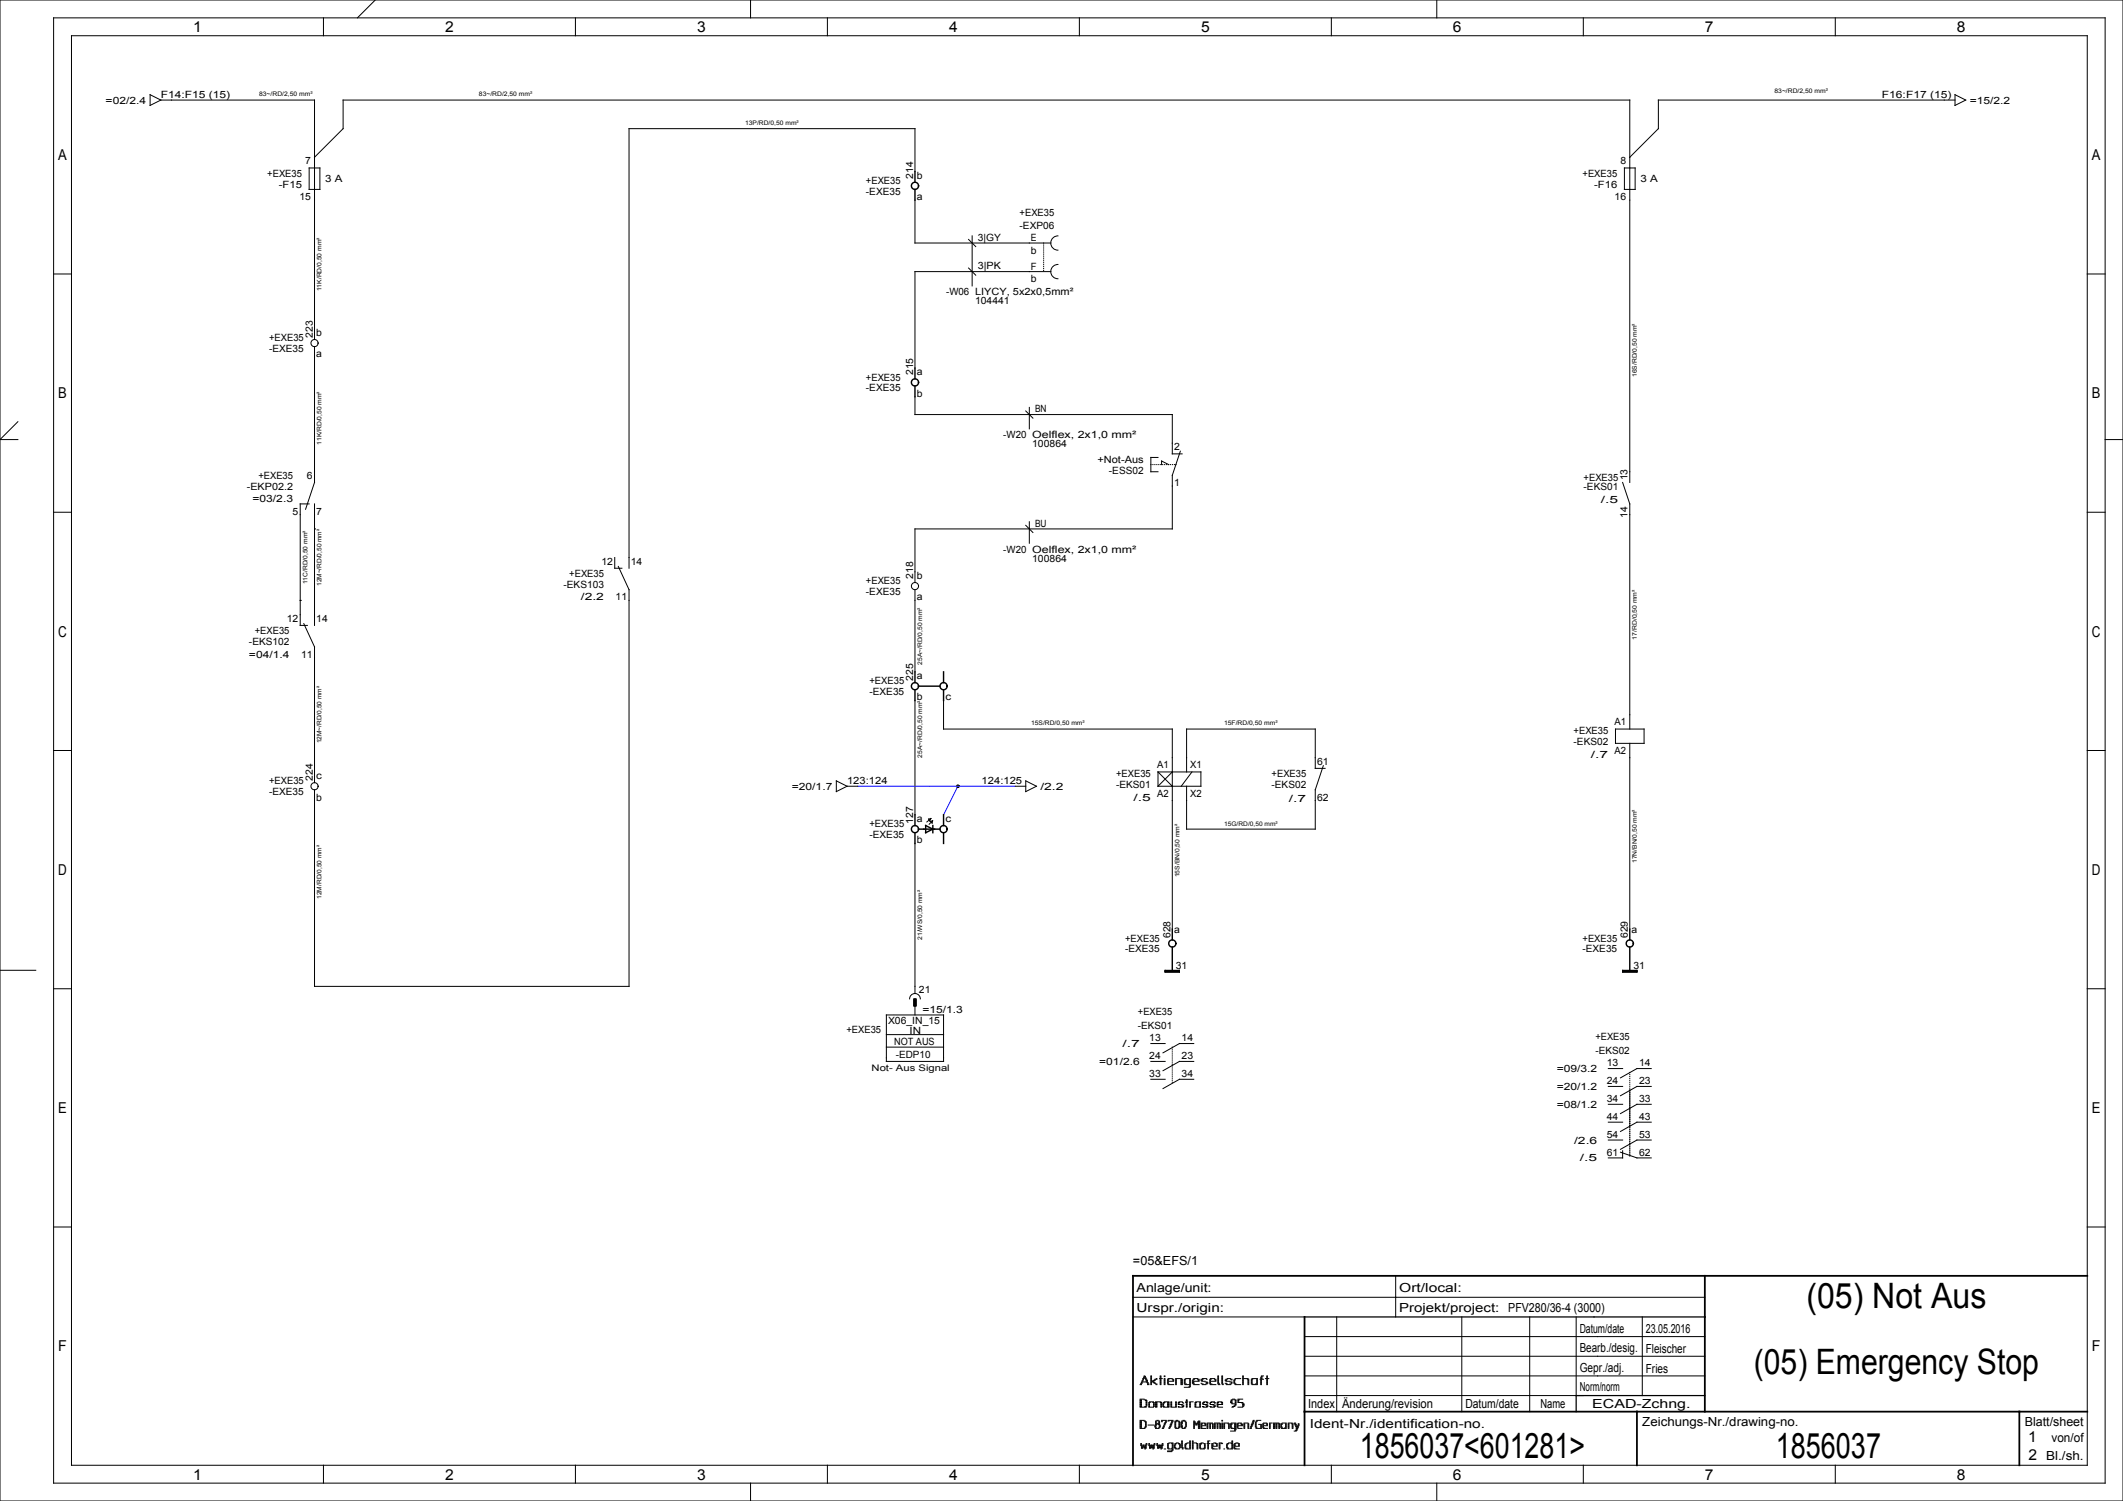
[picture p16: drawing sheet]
<svg xmlns="http://www.w3.org/2000/svg" width="594mm" height="420mm" viewBox="0 0 594 420" stroke-linecap="round" stroke-linejoin="round" font-family="sans-serif">
<defs><g id="words">
<g font-size="9.8">
<text x="505.4" y="365.9">(05) Not Aus</text>
<text x="490.7" y="384.4">(05) Emergency Stop</text>
<text x="380.5" y="408">1856037&lt;601281&gt;</text>
<text x="496.9" y="408">1856037</text>
</g>
<g font-size="4.2">
<text x="54" y="9">1</text>
<text x="124.5" y="9">2</text>
<text x="195" y="9">3</text>
<text x="265.5" y="9">4</text>
<text x="336" y="9">5</text>
<text x="406.5" y="9">6</text>
<text x="477" y="9">7</text>
<text x="547.5" y="9">8</text>
<text x="16.3" y="44.8">A</text>
<text x="585.3" y="44.8">A</text>
<text x="16.3" y="111.5">B</text>
<text x="585.3" y="111.5">B</text>
<text x="16.3" y="178.2">C</text>
<text x="585.3" y="178.2">C</text>
<text x="16.3" y="244.8">D</text>
<text x="585.3" y="244.8">D</text>
<text x="16.3" y="311.5">E</text>
<text x="585.3" y="311.5">E</text>
<text x="16.3" y="378.2">F</text>
<text x="585.3" y="378.2">F</text>
<text x="567.5" y="403.5">1</text>
<text x="54" y="414">1</text>
<text x="124.5" y="414">2</text>
<text x="195" y="414">3</text>
<text x="265.5" y="414">4</text>
<text x="336" y="414">5</text>
<text x="406.5" y="414">6</text>
<text x="477" y="414">7</text>
<text x="547.5" y="414">8</text>
<text x="567.5" y="408.5">2</text>
</g>
<g font-size="3.5">
<text x="317" y="354">=05&amp;EFS/1</text>
<text x="318" y="361.5">Anlage/unit:</text>
<text x="391.5" y="361.5">Ort/local:</text>
<text x="318" y="367">Urspr./origin:</text>
<text x="391.5" y="367">Projekt/project:</text>
<text x="422" y="367">PFV280/36-4 (3000)</text>
<text x="442" y="372.9">Datum/date</text>
<text x="460.5" y="373">23.05.2016</text>
<text x="442" y="383.9">Gepr./adj.</text>
<text x="442" y="378.4">Bearb./desig.</text>
<text x="460.5" y="378.5">Fleischer</text>
<text x="442" y="389.3">Norm/norm</text>
<text x="460.5" y="384">Fries</text>
<text x="366" y="394">Index</text>
<text x="375.5" y="394">Änderung/revision</text>
<text x="410" y="394">Datum/date</text>
<text x="431" y="394">Name</text>
<text x="445.5" y="394">ECAD-Zchng.</text>
<text x="366.5" y="399.5">Ident-Nr./identification-no.</text>
<text x="459.5" y="399">Zeichungs-Nr./drawing-no.</text>
<text x="566.5" y="399">Blatt/sheet</text>
<text x="574" y="403.5">von/of</text>
<text x="572.5" y="408.5">Bl./sh.</text>
</g>
<g font-size="2.8">
<text x="29.6" y="29">=02/2.4</text>
<text x="45" y="27.4">F14:F15 (15)</text>
<text x="526.6" y="27.4">F16:F17 (15)</text>
<text x="551.1" y="29">=15/2.2</text>
<text x="85.4" y="46">7</text>
<text x="453.4" y="46">8</text>
<text x="74.8" y="49.5">+EXE35</text>
<text x="78" y="52.5">-F15</text>
<text x="91" y="51">3 A</text>
<text x="242.3" y="51.5">+EXE35</text>
<text x="255.5" y="50" transform="rotate(-90 255.5 50)">214</text>
<text x="256.5" y="50">b</text>
<text x="442.8" y="49.5">+EXE35</text>
<text x="446" y="52.5">-F16</text>
<text x="459" y="51">3 A</text>
<text x="83.8" y="56">15</text>
<text x="242.3" y="54.5">-EXE35</text>
<text x="256.5" y="56">a</text>
<text x="451.8" y="56">16</text>
<text x="285.3" y="64">-EXP06</text>
<text x="285.3" y="60.5">+EXE35</text>
<text x="273.6" y="67.4">3|GY</text>
<text x="288.4" y="71">b</text>
<text x="288.4" y="67.5">E</text>
<text x="273.6" y="75.4">3|PK</text>
<text x="288.4" y="75.5">F</text>
<text x="264.7" y="82.6">-W06 LIYCY, 5x2x0,5mm²</text>
<text x="288.4" y="79">b</text>
<text x="272.8" y="85.2">104441</text>
<text x="75.3" y="95.5">+EXE35</text>
<text x="87.5" y="94.5" transform="rotate(-90 87.5 94.5)">223</text>
<text x="88.5" y="94">b</text>
<text x="75.3" y="98.5">-EXE35</text>
<text x="88.5" y="100">a</text>
<text x="242.3" y="106.5">+EXE35</text>
<text x="255.5" y="105" transform="rotate(-90 255.5 105)">215</text>
<text x="256.5" y="105">a</text>
<text x="242.3" y="109.5">-EXE35</text>
<text x="256.5" y="111">b</text>
<text x="289.6" y="115.4">BN</text>
<text x="280.7" y="122.6">-W20 Oelflex, 2x1,0 mm²</text>
<text x="288.8" y="125.2">100864</text>
<text x="328.5" y="126">2</text>
<text x="307" y="129.5">+Not-Aus</text>
<text x="69" y="137">-EKP02.2</text>
<text x="72.3" y="134">+EXE35</text>
<text x="85.9" y="134">6</text>
<text x="310.3" y="132.5">-ESS02</text>
<text x="328.5" y="136">1</text>
<text x="443.1" y="137.2">-EKS01</text>
<text x="443.1" y="134.6">+EXE35</text>
<text x="455.4" y="134.4" transform="rotate(-90 455.4 134.4)">13</text>
<text x="70.7" y="140.5">=03/2.3</text>
<text x="447.9" y="140.8">/.5</text>
<text x="81.9" y="144">5</text>
<text x="88.5" y="144">7</text>
<text x="289.6" y="147.4">BU</text>
<text x="455.4" y="144.8" transform="rotate(-90 455.4 144.8)">14</text>
<text x="280.7" y="154.6">-W20 Oelflex, 2x1,0 mm²</text>
<text x="159.3" y="161.5">+EXE35</text>
<text x="168.3" y="158">12</text>
<text x="176.5" y="158">14</text>
<text x="255.5" y="162" transform="rotate(-90 255.5 162)">218</text>
<text x="256.5" y="162">b</text>
<text x="288.8" y="157.2">100864</text>
<text x="157.7" y="164.5">-EKS103</text>
<text x="162.5" y="168">/2.2</text>
<text x="172.3" y="168">11</text>
<text x="242.3" y="163.5">+EXE35</text>
<text x="242.3" y="166.5">-EXE35</text>
<text x="256.5" y="168">a</text>
<text x="80.3" y="174">12</text>
<text x="88.5" y="174">14</text>
<text x="71.3" y="177.5">+EXE35</text>
<text x="69.7" y="180.5">-EKS102</text>
<text x="69.7" y="184">=04/1.4</text>
<text x="84.3" y="184">11</text>
<text x="243.3" y="191.5">+EXE35</text>
<text x="255.5" y="190.5" transform="rotate(-90 255.5 190.5)">225</text>
<text x="256.5" y="190">a</text>
<text x="243.3" y="194.5">-EXE35</text>
<text x="256.5" y="196">b</text>
<text x="264.5" y="196">c</text>
<text x="451.8" y="203">A1</text>
<text x="440.3" y="205.5">+EXE35</text>
<text x="440.3" y="208.5">-EKS02</text>
<text x="323.8" y="215">A1</text>
<text x="333" y="215">X1</text>
<text x="368.5" y="214">61</text>
<text x="445.1" y="212">/.7</text>
<text x="451.8" y="211">A2</text>
<text x="75.3" y="219.5">+EXE35</text>
<text x="87.5" y="218.5" transform="rotate(-90 87.5 218.5)">224</text>
<text x="88.5" y="218">c</text>
<text x="221.6" y="221">=20/1.7</text>
<text x="237" y="219.4">123:124</text>
<text x="274.7" y="219.4">124:125</text>
<text x="291.1" y="221">/2.2</text>
<text x="312.3" y="220.5">-EKS01</text>
<text x="312.3" y="217.5">+EXE35</text>
<text x="355.8" y="220.5">-EKS02</text>
<text x="355.8" y="217.5">+EXE35</text>
<text x="75.3" y="222.5">-EXE35</text>
<text x="88.5" y="224">b</text>
<text x="317.1" y="224">/.5</text>
<text x="323.8" y="223">A2</text>
<text x="333" y="223">X2</text>
<text x="360.6" y="224.5">/.7</text>
<text x="368.5" y="224">62</text>
<text x="243.3" y="231.5">+EXE35</text>
<text x="255.5" y="230.5" transform="rotate(-90 255.5 230.5)">127</text>
<text x="256.5" y="230">a</text>
<text x="264.5" y="230">c</text>
<text x="243.3" y="234.5">-EXE35</text>
<text x="256.5" y="236">b</text>
<text x="314.8" y="263.5">+EXE35</text>
<text x="327.5" y="262.5" transform="rotate(-90 327.5 262.5)">628</text>
<text x="328.5" y="261">a</text>
<text x="442.8" y="263.5">+EXE35</text>
<text x="455.5" y="262.5" transform="rotate(-90 455.5 262.5)">629</text>
<text x="456.5" y="261">a</text>
<text x="314.8" y="266.5">-EXE35</text>
<text x="442.8" y="266.5">-EXE35</text>
<text x="329" y="271">31</text>
<text x="457" y="271">31</text>
<text x="257.1" y="277.9">21</text>
<text x="248.5" y="286.4">X06_IN_15</text>
<text x="258.1" y="283.4">=15/1.3</text>
<text x="318.4" y="284">+EXE35</text>
<text x="236.8" y="289.2">+EXE35</text>
<text x="250.2" y="292.3">NOT AUS</text>
<text x="254.5" y="289.3">IN</text>
<text x="314" y="293">/.7</text>
<text x="318.4" y="288">-EKS01</text>
<text x="321.6" y="291.4">13</text>
<text x="330.6" y="291.4">14</text>
<text x="446.4" y="291">+EXE35</text>
<text x="250.6" y="296">-EDP10</text>
<text x="307.6" y="298">=01/2.6</text>
<text x="321.6" y="296.4">24</text>
<text x="330.6" y="296.4">23</text>
<text x="446.4" y="295">-EKS02</text>
<text x="449.6" y="298.4">13</text>
<text x="458.6" y="298.4">14</text>
<text x="321.6" y="301.4">33</text>
<text x="330.6" y="301.4">34</text>
<text x="435.6" y="300">=09/3.2</text>
<text x="435.6" y="305">=20/1.2</text>
<text x="449.6" y="303.4">24</text>
<text x="458.6" y="303.4">23</text>
<text x="435.6" y="310">=08/1.2</text>
<text x="449.6" y="308.4">34</text>
<text x="458.6" y="308.4">33</text>
<text x="449.6" y="313.4">44</text>
<text x="458.6" y="313.4">43</text>
<text x="440.4" y="320">/2.6</text>
<text x="449.6" y="318.4">54</text>
<text x="449.6" y="323.4">61</text>
<text x="458.6" y="318.4">53</text>
<text x="458.6" y="323.4">62</text>
<text x="442" y="325">/.5</text>
</g>
<text font-size="2.5" x="243.9" y="299.8">Not- Aus Signal</text>
<g font-size="1.7">
<text x="72.5" y="27">83~/RD/2,50 mm²</text>
<text x="134" y="27">83~/RD/2,50 mm²</text>
<text x="496.5" y="26">83~/RD/2,50 mm²</text>
<text x="208.5" y="35">13P/RD/0,50 mm²</text>
<text x="90" y="81.5" transform="rotate(-90 90 81.5)">11K/RD/0,50 mm²</text>
<text x="458" y="105.5" transform="rotate(-90 458 105.5)">16S/RD/0,50 mm²</text>
<text x="90" y="124.5" transform="rotate(-90 90 124.5)">11K/RD/0,50 mm²</text>
<text x="86" y="163.5" transform="rotate(-90 86 163.5)">11C/RD/0,50 mm²</text>
<text x="90" y="164" transform="rotate(-90 90 164)">12M~/RD/0,50 mm²</text>
<text x="458" y="179" transform="rotate(-90 458 179)">17/RD/0,50 mm²</text>
<text x="258" y="186" transform="rotate(-90 258 186)">25A~/RD/0,50 mm²</text>
<text x="288.5" y="203">15S/RD/0,50 mm²</text>
<text x="342.5" y="203">15F/RD/0,50 mm²</text>
<text x="90" y="208" transform="rotate(-90 90 208)">12M~/RD/0,50 mm²</text>
<text x="258" y="212" transform="rotate(-90 258 212)">25A~/RD/0,50 mm²</text>
<text x="342.5" y="231">15G/RD/0,50 mm²</text>
<text x="330" y="245.5" transform="rotate(-90 330 245.5)">15S/BN/0,50 mm²</text>
<text x="458" y="241.5" transform="rotate(-90 458 241.5)">17N/BN/0,50 mm²</text>
<text x="90" y="251.5" transform="rotate(-90 90 251.5)">12M/RD/0,50 mm²</text>
<text x="258" y="263" transform="rotate(-90 258 263)">21/WS/0,50 mm²</text>
</g>
</g></defs>
<g fill="none" stroke="#000" stroke-width=".28">
<path d="M0 0h594v420h-594zM15 5h574v410h-574zM20 10h564v400h-564zM90.5 5v5M105 0l-5 5M161 5v5M210 0v5M231.5 5v5M302 5v5M372.5 5v5M402 0v5M443 5v5"/>
<path d="M513.5 5v5M42 26.5l3 1.5-3 1.5zM45 28h43v67M547 28h-83v8l-8 8M547 26.5l3 1.5-3 1.5zM86.5 47h3v6h-3zM88 44l8-8v-8h360v107M256 48v-12h-80v123M256 56v12h38M454.5 47h3v6h-3zM15 76.7h5M271 75l2 2"/>
<path d="M271 67l2 2M272 66v14M294 76h-38v27M296 74a2 2 0 0 0-2 2 2 2 0 0 0 2 2M296 66a2 2 0 0 0-2 2 2 2 0 0 0 2 2M584 76.7h5M88 97v38l-2.5 7.5M5 118l-5 5h5M256 111v5h72v11h2.7M287 115l2 2M288 114v6M324 128h-2v4h2"/>
<path d="M325 130v-1l2 1M330.3 126.3l-2.3 6.7v15h-72v15M454 135l2 6v63M589 123h5M15 143.3h5M86.5 141h-2.5v34h2M88 148h.1M88 141v34M172 156v3h2M173 158.5l3 6.5v111h-88v-55M287 147l2 2M288 146v6"/>
<path d="M584 143.3h5M84 168h.1M85 174.5l3 6.5v38M256 165v23M256 196v32M264 196v8h64v56M15 210h5M234 218.5l3 1.5-3 1.5zM287 218.5l3 1.5-3 1.5zM324 216h12v4h-12M324 216l4 4M324 216v4"/>
<path d="M328 216l-4 4M333.5 216l-3 4M370.3 214.3l-2.3 6.7v11h-36v-12M370.8 215h-2.8v-11h-36v12M452 204h8v4h-8zM456 208v52M584 210h5M237 220h3M256 236v42M259.8 229.2l.7-.2-.4 .7zM260.3 229.8l.6-.1-.1 .6zM260.5 229l-1.2 1"/>
<path d="M260.9 229.7l-.9 .9M284 220h3M0 271.5h10M15 276.7h5M254.5 279.5a1.5 1.5 0 0 1 1.5-1.5 1.5 1.5 0 0 1 1.5 1.5M255.8 279.6h.5M255.8 279.7h.5M255.8 279.8h.5M255.8 279.9h.5M255.8 280h.5M255.8 279.5h.5v2h-.5zM326 271.5h4v.5h-4z"/>
<path d="M326 271.6h4M326 271.7h4M326 271.8h4M326 271.9h4M326 272h4M454 271.5h4v.5h-4zM454 271.6h4M454 271.7h4M454 271.8h4M454 271.9h4M454 272h4M584 276.7h5"/>
<path d="M248 284h16v13h-16zM248 289.5h16M248 293h16M255.8 280.1h.5M255.8 280.2h.5M255.8 280.3h.5M255.8 280.4h.5M255.8 280.5h.5M255.8 280.6h.5M255.8 280.7h.5M255.8 280.8h.5M255.8 280.9h.5"/>
<path d="M255.8 281h.5M255.8 281.1h.5M255.8 281.2h.5M255.8 281.3h.5M255.8 281.4h.5M256 281.5v2.5M322 297h4M322 292h4M334 297h-4l-4.6 2.6M334 292h-4l-4.6 2.6M450 299h4M462 299h-4l-4.6 2.6"/>
<path d="M322 302h4M334 302h-4l-4.6 2.6M450 304h4M450 309h4M450 319h4M450 314h4M462 304h-4l-4.6 2.6M462 309h-4l-4.6 2.6M462 319h-4l-4.6 2.6M462 314h-4l-4.6 2.6M453.4 322.4l4.6 1.6h4M454 322v2h-4"/>
<path d="M15 343.3h5M390.5 357v11.5M584 343.3h5M317 363h160M317 368.5h48M365 379.5h112M365 374h112M374 368.5v26.5M409 368.5v26.5M428 368.5v26.5M441 368.5v22M459.5 368.5v22"/>
<path d="M319 398h.4M319 387.4h.4M319 398.6h.4M319 399.5h.4M319 393h.4M319 399.1h.4M319 398.8h.4M319 398.9h.4M319 392.1h.4M319 392.6h.4M319 399.3h.4M319 397.6h.4"/>
<path d="M319 392.8h.4M319 398.4h.4M319 392.4h.4M319 399.7h1.3M319 393.6h.4M319 393.8h1.7M319 398.2h.4M319 393.2h.4M319 392.3h.4M319 391.9h.4M319 391.7h.4M319 397.8h.4"/>
<path d="M319 393.4h.4M319 397.4h1.1M319 391.5h1.1M319.2 387.1h.4M319.2 387.2h.2M319.4 386.9h.2M319.4 386.7h1.7M319.6 386.5h.2M319.6 386.3h.2M319.8 385.9h.1M319.8 385.7h.3M319.8 386.1h.1"/>
<path d="M319.9 385.6h.2M319.9 385.4h.6M320.1 397.6h.4M320.1 385h.2M320.1 385.2h.4M320.1 391.7h.6M320.3 399.5h.2M320.3 399.3h.4M320.3 385.6h.4M320.3 393.6h.4M320.3 397.8h.4M320.5 385.9h.4"/>
<path d="M320.5 398h.2M320.5 398.6h.2M320.5 399.1h.2M320.5 398.8h.2M320.5 398.9h.2M320.5 398.4h.2M320.5 385.7h.2M320.5 398.2h.2M320.5 391.9h.4M320.7 386.5h.4M320.7 393h.2M320.7 392.1h.2"/>
<path d="M320.7 392.6h.2M320.7 392.8h.2M320.7 392.4h.2M320.7 393.2h.2M320.7 386.1h.2M320.7 386.3h.4M320.7 392.3h.2M320.7 393.4h.2M320.9 386.9h.4M321.1 387.4h.3M321.1 387.1h.2M321.1 387.2h.3"/>
<path d="M321.3 398.8h1.5M321.4 393h.2M321.4 392.6h.2M321.4 392.8h.2M321.4 392.4h.4M321.4 393.6h.2M321.4 393.8h1.4M321.4 393.2h.2M321.4 393.4h.2M321.6 392.3h1.2M322 385.9h.2M322 387.4h.2"/>
<path d="M322 386.5h.2M322 387.1h.2M322 386.9h.2M322 386.7h.4M322 385h.2M322 385.6h.2M322 385.7h.2M322 387.2h.2M322 386.1h.2M322 385.2h.2M322 386.3h.2M322 385.4h.2"/>
<path d="M322.4 386.5h.4M322.6 386.7h.3M322.6 392.4h.3M322.6 386.3h.5M322.8 393h.1M322.8 392.6h.1M322.8 386.9h.3M322.8 392.8h.1M322.8 393.6h.1M322.8 393.2h.1M322.8 393.4h.1M322.9 387.1h.4"/>
<path d="M322.9 386.1h.4M323.1 385.9h.6M323.1 399.1h.2M323.1 398.8h.4M323.1 398.9h.4M323.1 399.3h.4M323.3 398h.2M323.3 398.6h.4M323.3 399.5h.2M323.3 393h.4M323.3 392.6h.4M323.3 397.6h.4"/>
<path d="M323.3 392.8h.4M323.3 398.4h1.1M323.3 392.4h.4M323.3 399.7h1M323.3 393.6h.4M323.3 393.8h.4M323.3 387.2h.4M323.3 398.2h.2M323.3 393.2h.4M323.3 392.3h1.5M323.3 397.8h.2M323.3 393.4h.4"/>
<path d="M323.5 387.4h.2M323.5 385.7h.2M323.7 397.4h.4M324.1 398.6h.3M324.1 397.6h.3M324.1 398.2h.3M324.3 398h.1M324.3 399.5h.1M324.3 398.8h.3M324.3 399.3h.3M324.3 397.8h.1M324.4 399.1h.2"/>
<path d="M324.4 398.9h.2M324.4 385.7h.8M324.6 385.9h.2M324.6 387.4h.2M324.6 386.5h.2M324.6 387.1h.2M324.6 386.9h.2M324.6 386.7h.2M324.6 385h.2M324.6 392.4h.4M324.6 385.6h.2M324.6 387.2h.2"/>
<path d="M324.6 386.1h.2M324.6 385.2h.2M324.6 386.3h.2M324.6 385.4h.2M324.8 393h.2M324.8 392.6h.2M324.8 392.8h.2M324.8 393.6h.2M324.8 393.8h.2M324.8 393.2h.2M324.8 393.4h.2M325 397.6h.2"/>
<path d="M325 397.8h.2M325 397.4h1.3M325.2 399.7h.4M325.4 399.5h.2M325.4 393h.2M325.4 392.6h.4M325.4 399.3h.4M325.4 392.8h.2M325.4 393.6h.4M325.4 393.2h.2M325.4 393.4h.2M325.6 399.1h.2"/>
<path d="M325.6 398.9h.2M325.6 392.4h.3M325.6 393.8h1.5M325.8 385.9h.1M325.8 387.4h.1M325.8 386.5h.1M325.8 398.6h.1M325.8 398.8h.1M325.8 387.1h.1M325.8 386.9h.1M325.8 386.7h.1M325.8 398.4h.3"/>
<path d="M325.8 385h.1M325.8 385.7h.1M325.8 387.2h.1M325.8 386.1h.1M325.8 385.2h.1M325.8 386.3h.1M325.8 392.3h1.3M325.9 398h.4M325.9 398.2h.2M326.1 397.6h.4M326.1 397.8h.2M326.7 385.9h.4"/>
<path d="M326.7 386.5h1.7M326.7 393h.4M326.7 387.1h.2M326.7 392.6h.4M326.7 386.9h.2M326.7 386.7h.2M326.7 392.8h.4M326.7 392.4h.4M326.7 393.6h.4M326.7 387.2h.4M326.7 393.2h.4M326.7 386.1h.2"/>
<path d="M326.7 386.3h.2M326.7 393.4h.4M326.9 387.4h1.5M326.9 397.6h.2M326.9 385.7h1.1M326.9 397.4h1.3M327.1 399.5h.3M327.1 399.7h.2M327.3 399.1h.3M327.3 399.3h.1M327.4 398.6h.4M327.4 398.8h.4"/>
<path d="M327.4 398.9h.2M327.6 393h.2M327.6 392.6h.2M327.6 392.8h.2M327.6 398.4h.2M327.6 392.4h.2M327.6 393.6h.2M327.6 393.8h1.5M327.6 398.2h.4M327.6 393.2h.2M327.6 392.3h.2M327.6 393.4h.2"/>
<path d="M327.8 398h.2M327.8 397.6h.4M327.8 397.8h.4M328 385.9h.4M328.2 386.1h.2M328.2 386.3h.2M328.8 398h.1M328.8 398.6h.1M328.8 399.5h.3M328.8 399.1h.1M328.8 398.8h.1M328.8 398.9h.1"/>
<path d="M328.8 399.3h.1M328.8 397.6h.5M328.8 398.4h.1M328.8 398.2h.1M328.8 397.8h.3M328.9 385.9h.2M328.9 387.4h.2M328.9 386.5h.2M328.9 393h.2M328.9 387.1h.2M328.9 392.6h.2M328.9 386.9h.2"/>
<path d="M328.9 386.7h.2M328.9 392.8h.2M328.9 392.4h.2M328.9 399.7h.8M328.9 393.6h.2M328.9 385.7h1.7M328.9 387.2h.2M328.9 393.2h.2M328.9 386.1h.2M328.9 386.3h.2M328.9 392.3h.2M328.9 393.4h.2"/>
<path d="M329.1 397.4h.4M329.5 397.6h.4M329.7 399.5h.4M329.7 393h1.1M329.7 392.6h.2M329.7 399.3h.4M329.7 392.8h.2M329.7 392.4h.4M329.7 393.6h.2M329.7 393.8h1.3M329.7 397.8h.4M329.9 398h.2"/>
<path d="M329.9 398.6h.2M329.9 399.1h.2M329.9 398.8h.2M329.9 398.9h.2M329.9 398.4h.2M329.9 398.2h.2M329.9 392.3h.9M330.4 385.9h.4M330.4 398h.4M330.4 387.4h.4M330.4 386.5h.4M330.4 398.6h.2"/>
<path d="M330.4 399.1h.4M330.4 398.8h.2M330.4 398.9h.4M330.4 387.1h.4M330.4 386.9h.4M330.4 399.3h.4M330.4 386.7h.4M330.4 398.4h.4M330.4 387.2h.4M330.4 398.2h.4M330.4 386.1h.4M330.4 386.3h.4"/>
<path d="M330.6 399.5h.2M330.6 397.6h.6M330.6 393.2h.6M330.6 397.8h.2M330.8 392.4h.2M330.8 399.7h.8M330.8 393.6h.4M331 392.6h.2M331 393.4h.2M331 397.4h.4M331.4 385.9h.4M331.4 386.5h.2"/>
<path d="M331.4 399.5h.4M331.4 387.1h.2M331.4 386.9h.2M331.4 386.7h.2M331.4 397.6h.4M331.4 388.2h1.5M331.4 387.2h.5M331.4 386.1h.2M331.4 386.3h.2M331.6 387.4h1.5M331.6 399.3h.2M331.6 397.8h.2"/>
<path d="M331.8 398h.1M331.8 398.6h.1M331.8 399.1h.1M331.8 398.8h.1M331.8 398.9h.1M331.8 398.4h.1M331.8 392.4h.3M331.8 385.7h1.3M331.8 398.2h.1M331.8 392.3h.5M331.9 393h.2M331.9 392.1h.2"/>
<path d="M331.9 392.6h.2M331.9 392.8h.2M331.9 393.6h.2M331.9 393.8h.2M331.9 393.2h.2M331.9 391.9h.2M331.9 391.7h.2M331.9 393.4h.2M332.7 388h.4M332.9 385.9h.2M332.9 386.5h.2M332.9 393h.2"/>
<path d="M332.9 387.1h.2M332.9 392.6h.2M332.9 386.9h.2M332.9 386.7h.2M332.9 392.8h.2M332.9 392.4h.2M332.9 393.6h.2M332.9 393.8h.2M332.9 387.2h.2M332.9 393.2h.2M332.9 386.1h.2M332.9 386.3h.2"/>
<path d="M332.9 392.3h.9M332.9 393.4h.2M332.9 387.6h.2M332.9 387.8h.2M333.6 386.5h1.9M333.6 387.1h.4M333.6 386.9h.4M333.6 386.7h.4M333.6 386.3h.2M333.8 385.9h.4M333.8 387.2h.4M333.8 386.1h.2"/>
<path d="M334 398h.4M334 387.4h1.5M334 398.6h.2M334 399.5h.2M334 399.1h.2M334 398.8h.2M334 398.9h.2M334 399.3h.2M334 397.6h.2M334 398.4h.2M334 399.7h.2M334 385.7h1.1"/>
<path d="M334 398.2h.2M334 397.8h.4M334.4 393h.2M334.4 392.6h.2M334.4 392.8h.2M334.4 398.4h.4M334.4 392.4h.4M334.4 393.6h.2M334.4 393.8h1.5M334.4 398.2h.2M334.4 393.2h.2M334.4 393.4h.2"/>
<path d="M334.6 398.6h.3M334.6 398.8h.3M334.6 392.3h1.3M334.9 398.4h.2M334.9 398.2h.2M335.1 385.9h.4M335.1 398h.6M335.1 386.1h.4M335.1 397.8h.6M335.3 398.6h.4M335.3 399.5h.4M335.3 399.1h.4"/>
<path d="M335.3 398.8h.4M335.3 398.9h.4M335.3 399.3h.4M335.3 397.6h.4M335.3 398.4h.4M335.3 399.7h.4M335.3 398.2h.4M335.3 386.3h.2M335.7 393h.2M335.7 392.6h.2M335.7 392.8h.2M335.7 392.4h.2"/>
<path d="M335.7 393.6h.2M335.7 393.2h.2M335.7 393.4h.2M336.1 385.9h.5M336.1 398.6h.2M336.1 399.5h.2M336.1 399.1h.2M336.1 398.8h.2M336.1 398.9h1.3M336.1 387.1h.2M336.1 399.3h.2M336.1 398.4h.3"/>
<path d="M336.1 399.7h1.3M336.1 398.2h1.1M336.1 386.1h.3M336.1 386.3h.3M336.3 386.5h.9M336.3 387.2h.3M336.4 387.4h1M336.4 392.6h.2M336.4 392.8h.4M336.4 393.6h.4M336.4 385.7h1.2M336.6 393h1.1"/>
<path d="M336.6 392.4h.4M336.6 393.8h1.1M336.8 392.3h.9M337 398.4h.4M337.2 398.6h.2M337.2 398.8h.2M337.2 386.7h.5M337.4 387.2h.3M337.4 393.2h.5M337.6 385.9h.1M337.6 387.1h.3M337.6 386.9h.3"/>
<path d="M337.6 392.4h.3M337.6 393.6h.3M337.7 398.6h.2M337.7 399.5h.2M337.7 399.1h.2M337.7 398.8h.2M337.7 398.9h.2M337.7 392.6h.2M337.7 399.3h.2M337.7 398.4h.2M337.7 399.7h.2M337.7 398.2h1.6"/>
<path d="M337.7 393.4h.2M338.5 385.9h.4M338.5 386.5h1.7M338.5 398.6h.2M338.5 399.5h.2M338.5 399.1h.2M338.5 398.8h.2M338.5 398.9h.2M338.5 387.1h.2M338.5 392.6h.2M338.5 386.9h.2M338.5 399.3h.2"/>
<path d="M338.5 386.7h.2M338.5 392.8h.2M338.5 398.4h.2M338.5 399.7h.2M338.5 393.6h.4M338.5 387.2h.6M338.5 386.1h.2M338.5 386.3h.2M338.7 387.4h1.5M338.7 393h.9M338.7 392.4h.4M338.7 385.7h1.1"/>
<path d="M338.7 393.8h1.1M338.9 392.3h.9M339.1 398.4h.3M339.3 398.6h.1M339.3 399.5h.1M339.3 399.1h.1M339.3 398.8h.1M339.3 398.9h.1M339.3 399.3h.1M339.3 399.7h.1M339.4 393.2h.6M339.6 392.4h.4"/>
<path d="M339.6 393.6h.4M339.8 385.9h.4M339.8 398.6h.2M339.8 399.5h.2M339.8 399.1h.2M339.8 398.8h.2M339.8 398.9h.2M339.8 392.6h.2M339.8 399.3h.2M339.8 398.4h.2M339.8 399.7h.2M339.8 398.2h1.5"/>
<path d="M339.8 393.4h.2M340 386.1h.2M340 386.3h.2M340.6 398.6h.1M340.6 399.5h.1M340.6 393h1.5M340.6 399.1h.1M340.6 398.8h.1M340.6 398.9h.1M340.6 392.6h.1M340.6 399.3h.1M340.6 392.8h.1"/>
<path d="M340.6 398.4h.1M340.6 392.4h.3M340.6 399.7h.1M340.6 393.6h.1M340.6 393.2h.1M340.6 393.4h.1M340.7 385.9h.2M340.7 386.5h.2M340.7 387.1h.4M340.7 386.9h.2M340.7 386.7h.2M340.7 385h.2"/>
<path d="M340.7 385.6h.2M340.7 385.7h.2M340.7 393.8h1.4M340.7 387.2h.4M340.7 386.1h.2M340.7 385.2h.2M340.7 386.3h.2M340.7 392.3h1.2M340.7 385.4h.2M340.9 387.4h.4M341.1 398.4h.4M341.3 398.6h.2"/>
<path d="M341.3 399.5h.2M341.3 399.1h.2M341.3 398.8h.2M341.3 398.9h.2M341.3 399.3h.2M341.3 399.7h.2M341.7 392.4h.4M341.9 385.9h.2M341.9 386.5h.2M341.9 398.6h.2M341.9 399.5h.2M341.9 399.1h.2"/>
<path d="M341.9 398.8h.2M341.9 398.9h.2M341.9 387.1h.2M341.9 392.6h.2M341.9 386.9h.2M341.9 399.3h.2M341.9 386.7h.2M341.9 397.6h.2M341.9 392.8h.2M341.9 398.4h.2M341.9 385h.2M341.9 399.7h.2"/>
<path d="M341.9 385.6h.2M341.9 385.7h.2M341.9 387.2h.3M341.9 398.2h.2M341.9 386.1h.2M341.9 385.2h.2M341.9 386.3h.2M341.9 385.4h.2M341.9 397.4h.2M342.1 387.4h.1M342.4 398.6h.2M342.4 399.5h.2"/>
<path d="M342.4 399.1h.2M342.4 398.8h.2M342.4 398.9h.2M342.4 399.3h.2M342.4 398.4h.2M342.4 399.7h.2M342.4 398.2h1.3M342.8 387.1h.4M342.8 386.1h.4M342.8 386.3h.4M343 385.9h.4M343 386.5h1.1"/>
<path d="M343 387.2h.4M343.2 387.4h1.1M343.4 385.7h.9M343.6 398.4h.3M343.7 398.6h.2M343.7 399.5h.2M343.7 399.1h.2M343.7 398.8h.2M343.7 398.9h.2M343.7 399.3h.2M343.7 399.7h.2M344.1 386.7h.6"/>
<path d="M344.1 387.2h.4M344.3 385.9h.4M344.3 398.6h.4M344.3 399.5h.4M344.3 399.1h.2M344.3 398.8h.2M344.3 398.9h.2M344.3 392.1h.4M344.3 399.3h.2M344.3 398.4h.4M344.3 392.4h.4M344.3 392.3h.4"/>
<path d="M344.5 387.1h.2M344.5 392.6h.4M344.5 386.9h.2M344.5 399.7h1.3M344.5 398.2h1.3M344.5 386.1h.2M344.5 391.9h.2M344.5 391.7h.4M344.7 392.8h1.1M344.7 393.8h.4M344.9 393.6h.5M344.9 391.5h.5"/>
<path d="M345.2 386.5h.2M345.2 387.1h.4M345.2 386.9h.2M345.2 386.7h.2M345.2 386.1h.4M345.2 386.3h.2M345.2 391.7h.6M345.2 393.4h.4M345.4 385.9h.2M345.4 398.6h.4M345.4 399.5h.4M345.4 399.1h.4"/>
<path d="M345.4 398.8h.4M345.4 398.9h.4M345.4 399.3h.4M345.4 399.9h.4M345.4 398.4h.4M345.4 387.2h.4M345.4 393.2h.4M345.6 387.4h1.5M345.6 393h.2M345.6 392.1h.2M345.6 392.6h.2M345.6 392.4h.2"/>
<path d="M345.6 385.7h1.5M345.6 392.3h.2M345.6 391.9h.2M346.2 398.6h.2M346.2 399.5h.2M346.2 399.1h.2M346.2 398.8h.2M346.2 398.9h1.5M346.2 399.3h.2M346.2 398.4h.4M346.4 392.1h.2M346.4 392.4h1.3"/>
<path d="M346.4 399.7h1.1M346.4 393.8h1.3M346.4 398.2h.9M346.4 392.3h.2M346.4 391.9h.2M346.4 391.7h.3M346.4 391.5h1.3M347.1 398.4h.4M347.3 398.6h.4M347.3 398.8h.4M347.5 392.6h.4M347.7 385.9h.2"/>
<path d="M347.7 387.4h.2M347.7 386.5h.2M347.7 393h.4M347.7 387.1h.2M347.7 386.9h.2M347.7 386.7h.2M347.7 392.8h.4M347.7 385h.2M347.7 385.6h.2M347.7 393.6h.2M347.7 385.7h1.5M347.7 387.2h.2"/>
<path d="M347.7 393.2h.4M347.7 386.1h.2M347.7 385.2h.2M347.7 386.3h.2M347.7 385.4h.2M347.7 393.4h.4M348.1 398.6h.1M348.1 399.5h.1M348.1 399.1h.1M348.1 398.8h.1M348.1 398.9h.1M348.1 399.3h.1"/>
<path d="M348.1 398.4h.1M348.1 399.7h.1M348.1 398.2h1.1M349 385.9h.4M349.2 387.4h.2M349.2 386.5h.2M349.2 398.6h.2M349.2 399.5h.2M349.2 399.1h.2M349.2 398.8h.2M349.2 398.9h.2M349.2 387.1h.2"/>
<path d="M349.2 386.9h.2M349.2 399.3h.2M349.2 386.7h.2M349.2 398.4h.2M349.2 399.7h.2M349.2 387.2h.2M349.2 386.1h.2M349.2 386.3h.2M349.7 399.7h.4M349.9 399.5h.2M349.9 399.1h.4M349.9 399.3h.2"/>
<path d="M350.1 385.9h.4M350.1 386.5h.2M350.1 398.6h.4M350.1 398.8h.4M350.1 398.9h.2M350.1 387.1h.2M350.1 386.9h.2M350.1 386.7h.2M350.1 387.2h.4M350.1 386.1h.2M350.1 386.3h.2M350.3 387.4h1.1"/>
<path d="M350.3 398.4h.4M350.3 385.7h1.5M350.3 398.2h.4M350.5 398h.2M350.5 397.6h.4M350.5 397.8h.4M350.7 397.4h.2M351.2 398h.2M351.2 398.6h.2M351.2 399.1h.2M351.2 398.8h.2M351.2 398.9h.2"/>
<path d="M351.2 399.3h.4M351.2 398.4h.2M351.2 387.2h.6M351.2 398.2h.2M351.4 399.5h.2M351.4 397.6h.4M351.4 399.7h1.5M351.4 397.8h.2M351.6 385.9h.2M351.6 387.4h.2M351.6 386.5h.2M351.6 387.1h.2"/>
<path d="M351.6 386.9h.2M351.6 386.7h.2M351.6 386.1h.2M351.6 386.3h.2M351.6 397.4h1.1M352.2 398.6h.7M352.6 385.9h.9M352.7 387.4h.2M352.7 386.5h.2M352.7 399.5h.2M352.7 399.1h.2M352.7 398.8h.2"/>
<path d="M352.7 398.9h.2M352.7 387.1h.2M352.7 386.9h.2M352.7 399.3h.2M352.7 386.7h.2M352.7 385.6h.2M352.7 385.7h.4M352.7 387.2h.2M352.7 386.1h.2M352.7 386.3h.2M352.7 385.4h.4M352.9 385h.6"/>
<path d="M352.9 385.2h.2M353.3 398.6h.2M353.3 399.5h.4M353.3 399.1h.2M353.3 398.8h.2M353.3 398.9h1.3M353.3 399.3h.2M353.3 398.4h.4M353.5 399.7h1.1M353.5 398.2h.9M354.1 385.7h.9M354.2 398.4h.4"/>
<path d="M354.4 385.9h.2M354.4 387.4h.2M354.4 386.5h.2M354.4 398.6h.2M354.4 398.8h.2M354.4 387.1h.2M354.4 386.9h.2M354.4 386.7h.2M354.4 385h.2M354.4 385.6h.2M354.4 387.2h.2M354.4 386.1h.2"/>
<path d="M354.4 385.2h.2M354.4 386.3h.2M354.4 385.4h.2M355.2 398.6h.2M355.2 399.5h.2M355.2 399.1h.2M355.2 398.8h.2M355.2 398.9h.2M355.2 399.3h.2M355.2 398.4h.2M355.2 399.7h.2M355.2 398.2h.7"/>
<path d="M356.3 398.6h.4M356.3 399.5h.4M356.3 399.1h.4M356.3 398.8h.4M356.3 398.9h.4M356.3 399.3h.4M356.3 398.4h.4M356.3 399.7h.4M356.3 398.2h1.5M357.1 398.6h.1M357.1 399.5h.1M357.1 399.1h.1"/>
<path d="M357.1 398.8h.1M357.1 398.9h.1M357.1 399.3h.1M357.1 398.4h.1M357.1 399.7h.1M357.6 398.4h.4M357.8 398.6h.2M357.8 399.5h.2M357.8 399.1h.2M357.8 398.8h.2M357.8 398.9h.2M357.8 399.3h.2"/>
<path d="M357.8 399.7h.2M358.4 398.6h.3M358.4 399.5h.3M358.4 399.1h.2M358.4 398.8h.2M358.4 398.9h.2M358.4 399.3h.3M358.4 398.4h.3M358.6 399.7h1.3M358.7 398.2h1.2M359.5 399.5h.4M359.7 398.6h.2"/>
<path d="M359.7 399.1h.2M359.7 398.8h.2M359.7 398.9h.2M359.7 399.3h.2M359.7 398.4h.2M360.4 398.6h.2M360.4 399.5h.2M360.4 399.1h.2M360.4 398.8h.2M360.4 398.9h.2M360.4 399.3h.2M360.4 398.4h.2"/>
<path d="M360.4 399.7h.2M360.4 398.2h1.2M361.4 398.4h.3M361.6 398.6h.1M361.6 399.5h.1M361.6 399.1h.1M361.6 398.8h.1M361.6 398.9h.1M361.6 399.3h.1M361.6 399.7h.1M362.1 398.4h.4M362.1 398.2h.4"/>
<path d="M362.3 398.6h.4M362.3 398.8h.4M362.5 399.1h.4M362.5 398.9h.2M362.7 399.5h.6M362.7 399.3h.6M362.7 399.9h.4M362.7 399.7h.4M363.1 399.1h.2M363.1 398.9h.3M363.3 398.6h.1M363.3 398.8h.1"/>
<path d="M363.3 398.4h.1M365 385h112M365 390.5h78M90.5 410v5M161 410v5M210 415v5M231.5 410v5M302 410v5M319.2 403.9h.2M319.2 404.3h.2M319.2 404.1h.2M319.2 404.5h.2"/>
<path d="M319.4 404.9h.5M319.4 405.2h.4M319.4 404.7h.2M319.4 405.1h.4M319.8 404.7h.5M319.8 404.3h.3M319.8 404.5h.3M320.1 404.9h.6M320.1 405.1h.6M320.3 405.4h.2M320.3 405.2h.4M320.5 404.7h.2"/>
<path d="M320.5 404.3h.4M320.5 404.5h.2M320.7 403.9h.2M320.7 404.1h.2M321.4 403.9h.2M321.4 404.3h.4M321.4 404.1h.2M321.4 404.5h.4M321.6 404.9h.6M321.6 405.2h.4M321.6 404.7h.2M321.6 405.1h.6"/>
<path d="M322 404.7h.6M322 404.5h.6M322.2 404.3h.2M322.4 404.9h.5M322.4 405.1h.5M322.6 405.4h.2M322.6 405.2h.3M322.8 404.7h.1M322.8 404.3h.3M322.8 404.5h.1M322.9 403.9h.2M322.9 404.1h.2"/>
<path d="M323.7 403.9h.2M323.7 404.3h.4M323.7 404.1h.2M323.7 404.5h.4M323.9 404.9h.5M323.9 405.2h.4M323.9 404.7h.2M323.9 405.1h.5M324.3 404.7h.5M324.3 404.5h.5M324.4 404.3h.2M324.6 404.9h.6"/>
<path d="M324.6 405.1h.6M324.8 405.4h.2M324.8 405.2h.4M325 404.7h.2M325 404.3h.4M325 404.5h.4M325.2 403.9h.2M325.2 404.1h.2M325.8 405.4h.3M326.7 404.9h.2M326.7 405.2h.4M326.7 404.7h.2"/>
<path d="M326.7 403.9h.4M326.7 404.3h.2M326.7 404.1h.2M326.7 404.5h.2M326.7 405.1h.2M326.7 406.2h1.1M326.7 406h1.3M326.9 405.4h1.3M327.1 403.7h1.1M327.8 405.2h.4M327.8 403.9h.4M327.8 405.8h.4"/>
<path d="M328 404.9h.2M328 404.7h.2M328 404.3h.2M328 404.1h.2M328 404.5h.2M328 405.1h.2M328 405.6h.2M328.6 404.9h.2M328.6 404.7h.2M328.6 404.3h.3M328.6 404.5h.2M328.6 405.1h.3"/>
<path d="M328.8 405.2h.3M328.8 403.9h.3M328.8 404.1h.1M328.9 405.4h1M329.1 403.7h.6M329.7 405.2h.4M329.7 403.9h.4M329.9 404.1h.4M330.1 404.9h.2M330.1 404.7h.2M330.1 404.3h.2M330.1 404.5h.2"/>
<path d="M330.1 405.1h.2M330.6 404.9h.2M330.6 403.2h.2M330.6 404.7h.2M330.6 403.9h.2M330.6 404.3h.2M330.6 404.1h.2M330.6 403.4h.2M330.6 404.5h.2M330.6 405.1h.4M330.6 403.7h.2M330.6 403.6h.2"/>
<path d="M330.8 405.4h.2M330.8 405.2h.2M331.6 404.9h.2M331.6 405.2h.5M331.6 404.7h.2M331.6 404.3h.2M331.6 404.1h.3M331.6 404.5h.2M331.6 405.1h.2M331.8 405.4h1.3M331.8 403.9h.3M332.1 403.7h1"/>
<path d="M332.9 404.9h.2M332.9 403.2h.2M332.9 405.2h.2M332.9 404.7h.2M332.9 403.9h.2M332.9 404.3h.2M332.9 404.1h.2M332.9 403.4h.2M332.9 404.5h.2M332.9 405.1h.2M332.9 403.6h.2M333.6 405.4h.2"/>
<path d="M333.6 404.9h.2M333.6 403.2h.2M333.6 405.2h.2M333.6 404.7h.2M333.6 403.9h.2M333.6 404.3h.2M333.6 404.1h.2M333.6 403.4h.2M333.6 404.5h.2M333.6 405.1h.2M333.6 403.7h1.2M333.6 403.6h.2"/>
<path d="M334.8 403.9h.3M334.9 405.4h.2M334.9 404.9h.2M334.9 405.2h.2M334.9 404.7h.2M334.9 404.3h.2M334.9 404.1h.2M334.9 404.5h.2M334.9 405.1h.2M335.7 404.9h.2M335.7 405.2h.4M335.7 404.7h.2"/>
<path d="M335.7 403.9h.6M335.7 404.3h.2M335.7 404.1h.4M335.7 404.5h.2M335.7 405.1h.2M335.9 405.4h1.1M336.1 403.7h.5M336.6 405.2h.6M336.8 403.9h.4M337 404.9h.2M337 404.7h.2M337 404.3h.2"/>
<path d="M337 404.1h.2M337 404.5h.2M337 405.1h.2M337.7 403.9h.8M337.9 405.4h.2M337.9 404.9h.2M337.9 403.2h.6M337.9 405.2h.2M337.9 404.7h.2M337.9 404.3h.2M337.9 404.1h.2M337.9 403.4h.2"/>
<path d="M337.9 404.5h.2M337.9 405.1h.2M337.9 403.7h.2M337.9 403.6h.2M339.1 404.9h.2M339.1 405.2h.5M339.1 404.7h1.5M339.1 403.9h.3M339.1 404.3h.2M339.1 404.1h.3M339.1 404.5h.3M339.1 405.1h.2"/>
<path d="M339.3 405.4h1.3M339.6 403.7h.6M340 403.9h.6M340.4 404.3h.2M340.4 404.1h.2M340.4 404.5h.2M341.1 405.4h.2M341.1 404.9h.2M341.1 405.2h.2M341.1 404.7h.2M341.1 403.9h.2M341.1 404.3h.2"/>
<path d="M341.1 404.1h.2M341.1 404.5h.2M341.1 405.1h.2M341.1 403.7h.8M341.7 403.9h.4M342.4 405.4h.2M343.2 404.9h.2M343.2 404.7h.2M343.2 404.3h.2M343.2 404.1h.4M343.2 404.5h.2M343.2 405.1h.4"/>
<path d="M343.4 405.4h1.5M343.4 405.2h.3M343.4 403.9h.3M343.7 403.7h1.2M344.3 400.4h1.3M344.5 405.2h.4M344.5 403.9h.4M344.7 404.9h.2M344.7 403.2h.2M344.7 404.7h.2M344.7 404.3h.2M344.7 404.1h.2"/>
<path d="M344.7 403.4h.2M344.7 404.5h.2M344.7 405.1h.2M344.7 403.6h.2M345.2 404.9h.2M345.2 405.2h.6M345.2 404.7h1.5M345.2 404.3h.2M345.2 404.1h.4M345.2 404.5h.4M345.2 405.1h.2M345.4 405.4h1.3"/>
<path d="M345.4 403.9h.4M345.4 400.3h.2M345.4 400.1h.4M345.8 403.7h.6M346.4 403.9h.3M346.6 404.3h.1M346.6 404.1h.1M346.6 404.5h.1M362.1 400.4h.6M362.5 400.3h.4M362.7 400.1h.2M372.5 410v5"/>
<path d="M402 415v5M443 410v5M513.5 410v5"/>
<circle cx="88" cy="96" r="1"/>
<circle cx="256" cy="164" r="1"/>
<circle cx="88" cy="220" r="1"/>
</g>
<path d="M240 220h44M268 220l-4 8" fill="none" stroke="#00f" stroke-width=".28"/>
<path d="M292 68v8M322 130h7M329 130h.1M328 293v5M328 298v5M456 320v-10M456 310v-10M456 315v-10M456 305v18.5M456 323.5v-3.5" fill="none" stroke="#000" stroke-width=".28" stroke-dasharray="0 .5"/>
<circle cx="268" cy="220" r=".25" fill="none" stroke="#000" stroke-width=".51"/>
<g fill="none" stroke="#000" stroke-width=".4">
<path d="M256 48v3M256 53v3M256 103v3M256 108v3M256 188v3M256 193v3M263 192h-6M264 188v3M264 193v3M256 228v3M256 233v3M257 232h6"/>
<path d="M259 231l2 1-2 1zM261 231v2M264 228v3M264 233v3M328 260v3M328 265v6.5M456 260v3M456 265v6.5"/>
<circle cx="256" cy="52" r="1"/>
<circle cx="256" cy="107" r="1"/>
<circle cx="256" cy="192" r="1"/>
<circle cx="264" cy="192" r="1"/>
<circle cx="256" cy="232" r="1"/>
<circle cx="264" cy="232" r="1"/>
<circle cx="328" cy="264" r="1"/>
<circle cx="456" cy="264" r="1"/>
</g>
<path d="M477 357v38M584 357h-267v53M365 368.5v41.5M365 395h219M458 395v15M565 395v15" fill="none" stroke="#000" stroke-width=".5"/>
<path d="M365 368.5h112M477 390.5h-36v4.5" fill="none" stroke="#000" stroke-width=".35"/>
<use href="#words"/>
</svg>
